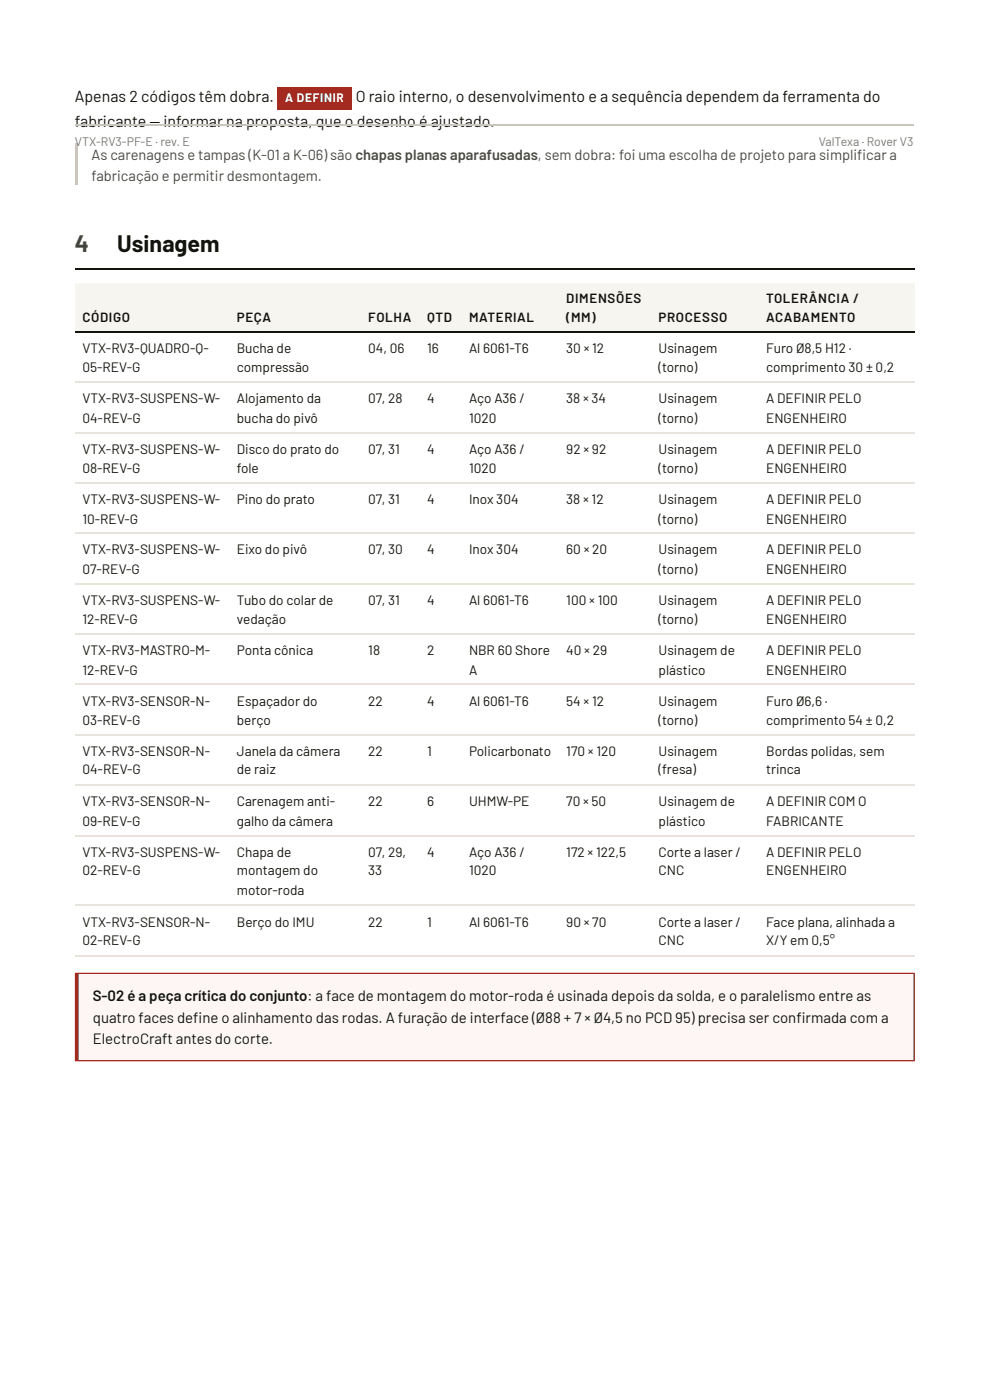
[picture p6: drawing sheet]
<svg xmlns="http://www.w3.org/2000/svg" width="210mm" height="297mm" viewBox="0 0 210 297" stroke-linecap="round" stroke-linejoin="round" font-family="sans-serif">
<defs><g id="words">
<text font-size="4.9" fill="#1f6b3a" x="15.9" y="53.4">4</text>
<text font-size="4.9" fill="#14140f" x="24.9" y="53.4">Usinagem</text>
<g font-size="3.4" fill="#14140f">
<text x="15.9" y="21.7">Apenas 2 códigos têm dobra.</text>
<text x="75.4" y="21.7">O raio interno, o desenvolvimento e a sequência dependem da ferramenta do</text>
<text x="15.9" y="27">fabricante — informar na proposta, que o desenho é ajustado.</text>
</g>
<g font-size="3.2" fill="#14140f">
<text x="19.7" y="212.5">S-02 é a peça crítica do conjunto: a face de montagem do motor-roda é usinada depois da solda, e o paralelismo entre as</text>
<text x="19.7" y="217">quatro faces defne o alinhamento das rodas. A furação de interface (Ø88 + 7 × Ø4,5 no PCD 95) precisa ser confrmada com a</text>
<text x="19.7" y="221.5">ElectroCraft antes do corte.</text>
<text x="41" y="217">i</text>
<text x="168.8" y="217">i</text>
</g>
<g font-size="3.1" fill="#4a4a42">
<text x="19.4" y="33.9">As carenagens e tampas (K-01 a K-06) são chapas planas aparafusadas, sem dobra: foi uma escolha de projeto para simplifcar a</text>
<text x="181.8" y="33.9">i</text>
<text x="19.4" y="38.4">fabricação e permitir desmontagem.</text>
</g>
<g font-size="2.9" fill="#14140f">
<text x="17.5" y="74.9">VTX-RV3-QUADRO-Q-</text>
<text x="50.2" y="74.9">Bucha de</text>
<text x="78.1" y="74.9">04, 06</text>
<text x="90.6" y="74.9">16</text>
<text x="99.4" y="74.9">Al 6061-T6</text>
<text x="120.1" y="74.9">30 × 12</text>
<text x="139.6" y="74.9">Usinagem</text>
<text x="162.4" y="74.9">Furo Ø8,5 H12 ·</text>
<text x="17.5" y="78.8">05-REV-G</text>
<text x="50.2" y="78.8">compressão</text>
<text x="139.6" y="78.8">(torno)</text>
<text x="162.4" y="78.8">comprimento 30 ± 0,2</text>
<text x="17.5" y="85.5">VTX-RV3-SUSPENS-W-</text>
<text x="17.5" y="89.7">04-REV-G</text>
<text x="50.2" y="85.5">Alojamento da</text>
<text x="50.2" y="89.7">bucha do pivô</text>
<text x="78.1" y="85.5">07, 28</text>
<text x="90.6" y="85.5">4</text>
<text x="99.4" y="85.5">Aço A36 /</text>
<text x="99.4" y="89.7">1020</text>
<text x="120.1" y="85.5">38 × 34</text>
<text x="139.6" y="85.5">Usinagem</text>
<text x="139.6" y="89.7">(torno)</text>
<text x="162.4" y="85.5">A DEFINIR PELO</text>
<text x="162.4" y="89.7">ENGENHEIRO</text>
<text x="17.5" y="96.3">VTX-RV3-SUSPENS-W-</text>
<text x="17.5" y="100.3">08-REV-G</text>
<text x="50.2" y="96.3">Disco do prato do</text>
<text x="50.2" y="100.3">fole</text>
<text x="78.1" y="96.3">07, 31</text>
<text x="90.6" y="96.3">4</text>
<text x="99.4" y="96.3">Aço A36 /</text>
<text x="99.4" y="100.3">1020</text>
<text x="120.1" y="96.3">92 × 92</text>
<text x="139.6" y="96.3">Usinagem</text>
<text x="139.6" y="100.3">(torno)</text>
<text x="162.4" y="96.3">A DEFINIR PELO</text>
<text x="162.4" y="100.3">ENGENHEIRO</text>
<text x="17.5" y="106.9">VTX-RV3-SUSPENS-W-</text>
<text x="50.2" y="106.9">Pino do prato</text>
<text x="78.1" y="106.9">07, 31</text>
<text x="90.6" y="106.9">4</text>
<text x="99.4" y="106.9">Inox 304</text>
<text x="120.1" y="106.9">38 × 12</text>
<text x="139.6" y="106.9">Usinagem</text>
<text x="162.4" y="106.9">A DEFINIR PELO</text>
<text x="17.5" y="111.1">10-REV-G</text>
<text x="139.6" y="111.1">(torno)</text>
<text x="162.4" y="111.1">ENGENHEIRO</text>
<text x="17.5" y="117.5">VTX-RV3-SUSPENS-W-</text>
<text x="50.2" y="117.5">Eixo do pivô</text>
<text x="78.1" y="117.5">07, 30</text>
<text x="90.6" y="117.5">4</text>
<text x="99.4" y="117.5">Inox 304</text>
<text x="120.1" y="117.5">60 × 20</text>
<text x="139.6" y="117.5">Usinagem</text>
<text x="162.4" y="117.5">A DEFINIR PELO</text>
<text x="17.5" y="121.7">07-REV-G</text>
<text x="139.6" y="121.7">(torno)</text>
<text x="162.4" y="121.7">ENGENHEIRO</text>
<text x="17.5" y="128.3">VTX-RV3-SUSPENS-W-</text>
<text x="50.2" y="128.3">Tubo do colar de</text>
<text x="78.1" y="128.3">07, 31</text>
<text x="90.6" y="128.3">4</text>
<text x="99.4" y="128.3">Al 6061-T6</text>
<text x="120.1" y="128.3">100 × 100</text>
<text x="139.6" y="128.3">Usinagem</text>
<text x="162.4" y="128.3">A DEFINIR PELO</text>
<text x="17.5" y="132.3">12-REV-G</text>
<text x="50.2" y="132.3">vedação</text>
<text x="139.6" y="132.3">(torno)</text>
<text x="162.4" y="132.3">ENGENHEIRO</text>
<text x="17.5" y="138.9">VTX-RV3-MASTRO-M-</text>
<text x="17.5" y="143.1">12-REV-G</text>
<text x="50.2" y="138.9">Ponta cônica</text>
<text x="78.1" y="138.9">18</text>
<text x="90.6" y="138.9">2</text>
<text x="99.4" y="138.9">NBR 60 Shore</text>
<text x="99.4" y="143.1">A</text>
<text x="120.1" y="138.9">40 × 29</text>
<text x="139.6" y="138.9">Usinagem de</text>
<text x="139.6" y="143.1">plástico</text>
<text x="162.4" y="138.9">A DEFINIR PELO</text>
<text x="162.4" y="143.1">ENGENHEIRO</text>
<text x="17.5" y="149.8">VTX-RV3-SENSOR-N-</text>
<text x="50.2" y="149.8">Espaçador do</text>
<text x="78.1" y="149.8">22</text>
<text x="90.6" y="149.8">4</text>
<text x="99.4" y="149.8">Al 6061-T6</text>
<text x="120.1" y="149.8">54 × 12</text>
<text x="139.6" y="149.8">Usinagem</text>
<text x="162.4" y="149.8">Furo Ø6,6 ·</text>
<text x="17.5" y="153.7">03-REV-G</text>
<text x="50.2" y="153.7">berço</text>
<text x="139.6" y="153.7">(torno)</text>
<text x="162.4" y="153.7">comprimento 54 ± 0,2</text>
<text x="17.5" y="160.3">VTX-RV3-SENSOR-N-</text>
<text x="50.2" y="160.3">Janela da câmera</text>
<text x="78.1" y="160.3">22</text>
<text x="90.6" y="160.3">1</text>
<text x="99.4" y="160.3">Policarbonato</text>
<text x="120.1" y="160.3">170 × 120</text>
<text x="139.6" y="160.3">Usinagem</text>
<text x="162.4" y="160.3">Bordas polidas, sem</text>
<text x="17.5" y="164.3">04-REV-G</text>
<text x="50.2" y="164.3">de raiz</text>
<text x="139.6" y="164.3">(fresa)</text>
<text x="162.4" y="164.3">trinca</text>
<text x="17.5" y="170.9">VTX-RV3-SENSOR-N-</text>
<text x="50.2" y="170.9">Carenagem anti-</text>
<text x="78.1" y="170.9">22</text>
<text x="90.6" y="170.9">6</text>
<text x="99.4" y="170.9">UHMW-PE</text>
<text x="120.1" y="170.9">70 × 50</text>
<text x="139.6" y="170.9">Usinagem de</text>
<text x="162.4" y="170.9">A DEFINIR COM O</text>
<text x="17.5" y="175.2">09-REV-G</text>
<text x="50.2" y="175.2">galho da câmera</text>
<text x="139.6" y="175.2">plástico</text>
<text x="162.4" y="175.2">FABRICANTE</text>
<text x="17.5" y="181.8">VTX-RV3-SUSPENS-W-</text>
<text x="17.5" y="185.7">02-REV-G</text>
<text x="50.2" y="181.8">Chapa de</text>
<text x="50.2" y="185.7">montagem do</text>
<text x="78.1" y="181.8">07, 29,</text>
<text x="78.1" y="185.7">33</text>
<text x="90.6" y="181.8">4</text>
<text x="99.4" y="181.8">Aço A36 /</text>
<text x="99.4" y="185.7">1020</text>
<text x="120.1" y="181.8">172 × 122,5</text>
<text x="139.6" y="181.8">Corte a laser /</text>
<text x="139.6" y="185.7">CNC</text>
<text x="162.4" y="181.8">A DEFINIR PELO</text>
<text x="162.4" y="185.7">ENGENHEIRO</text>
<text x="50.2" y="190">motor-roda</text>
<text x="17.5" y="196.6">VTX-RV3-SENSOR-N-</text>
<text x="50.2" y="196.6">Berço do IMU</text>
<text x="78.1" y="196.6">22</text>
<text x="90.6" y="196.6">1</text>
<text x="99.4" y="196.6">Al 6061-T6</text>
<text x="120.1" y="196.6">90 × 70</text>
<text x="139.6" y="196.6">Corte a laser /</text>
<text x="162.4" y="196.6">Face plana, alinhada a</text>
<text x="17.5" y="200.5">02-REV-G</text>
<text x="139.6" y="200.5">CNC</text>
<text x="162.4" y="200.5">X/Y em 0,5°</text>
</g>
<g font-size="2.8" fill="#14140f">
<text x="120.1" y="64.3">DIMENSÕES</text>
<text x="162.4" y="64.3">TOLERÂNCIA /</text>
<text x="17.5" y="68.3">CÓDIGO</text>
<text x="50.2" y="68.3">PEÇA</text>
<text x="78.1" y="68.3">FOLHA</text>
<text x="90.6" y="68.3">QTD</text>
<text x="99.4" y="68.3">MATERIAL</text>
<text x="120.1" y="68.3">(MM)</text>
<text x="139.6" y="68.3">PROCESSO</text>
<text x="162.4" y="68.3">ACABAMENTO</text>
</g>
<g font-size="2.6" fill="#7a7a70">
<text x="15.9" y="31">VTX-RV3-PF-E · rev. E</text>
<text x="173.6" y="31">ValTexa · Rover V3</text>
</g>
<text font-size="2.5" fill="#fff" x="60.4" y="21.7">A DEFINIR</text>
</g></defs>
<path d="M15.9 30.4h.5v8.8h-.5z" fill="#c9c7bd"/>
<path d="M15.9 57h178" fill="none" stroke="#14140f" stroke-width=".26"/>
<g fill="#f6f5f0">
<path d="M15.9 60.1h32.8v10.3h-32.8z"/>
<path d="M48.7 60.1h27.8v10.3h-27.8z"/>
<path d="M76.5 60.1h12.4v10.3h-12.4z"/>
<path d="M88.9 60.1h9v10.3h-9z"/>
<path d="M97.9 60.1h20.6v10.3h-20.6z"/>
<path d="M118.5 60.1h19.6v10.3h-19.6z"/>
<path d="M138.1 60.1h22.8v10.3h-22.8z"/>
<path d="M160.9 60.1h33v10.3h-33z"/>
</g>
<path d="M15.9 70.5h178" fill="none" stroke="#14140f" stroke-width=".26"/>
<path d="M15.9 81.1h178M15.9 91.9h178M15.9 102.5h178M15.9 113.1h178M15.9 124h178M15.9 134.5h178M15.9 145.1h178M15.9 156h178M15.9 166.6h178M15.9 177.4h178M15.9 192h178M15.9 202.8h178" fill="none" stroke="#e6e4dc" stroke-width=".26"/>
<path d="M15.9 206.4h178v18.8h-178z" fill="#fdf6f5"/>
<path d="M15.9 206.4h178v18.8h-178zM16.7 206.6h177v18.3h-177z" fill-rule="evenodd" fill="#a4291f"/>
<path d="M58.7 18.5h15.9v4.8h-15.9z" fill="#a4291f"/>
<path d="M58.9 18.7h15.6v4.5h-15.6z" fill="none" stroke="#a4291f" stroke-width=".26"/>
<path d="M15.9 26.6h177.8" fill="none" stroke="#c9c7bd" stroke-width=".26"/>
<use href="#words"/>
</svg>
